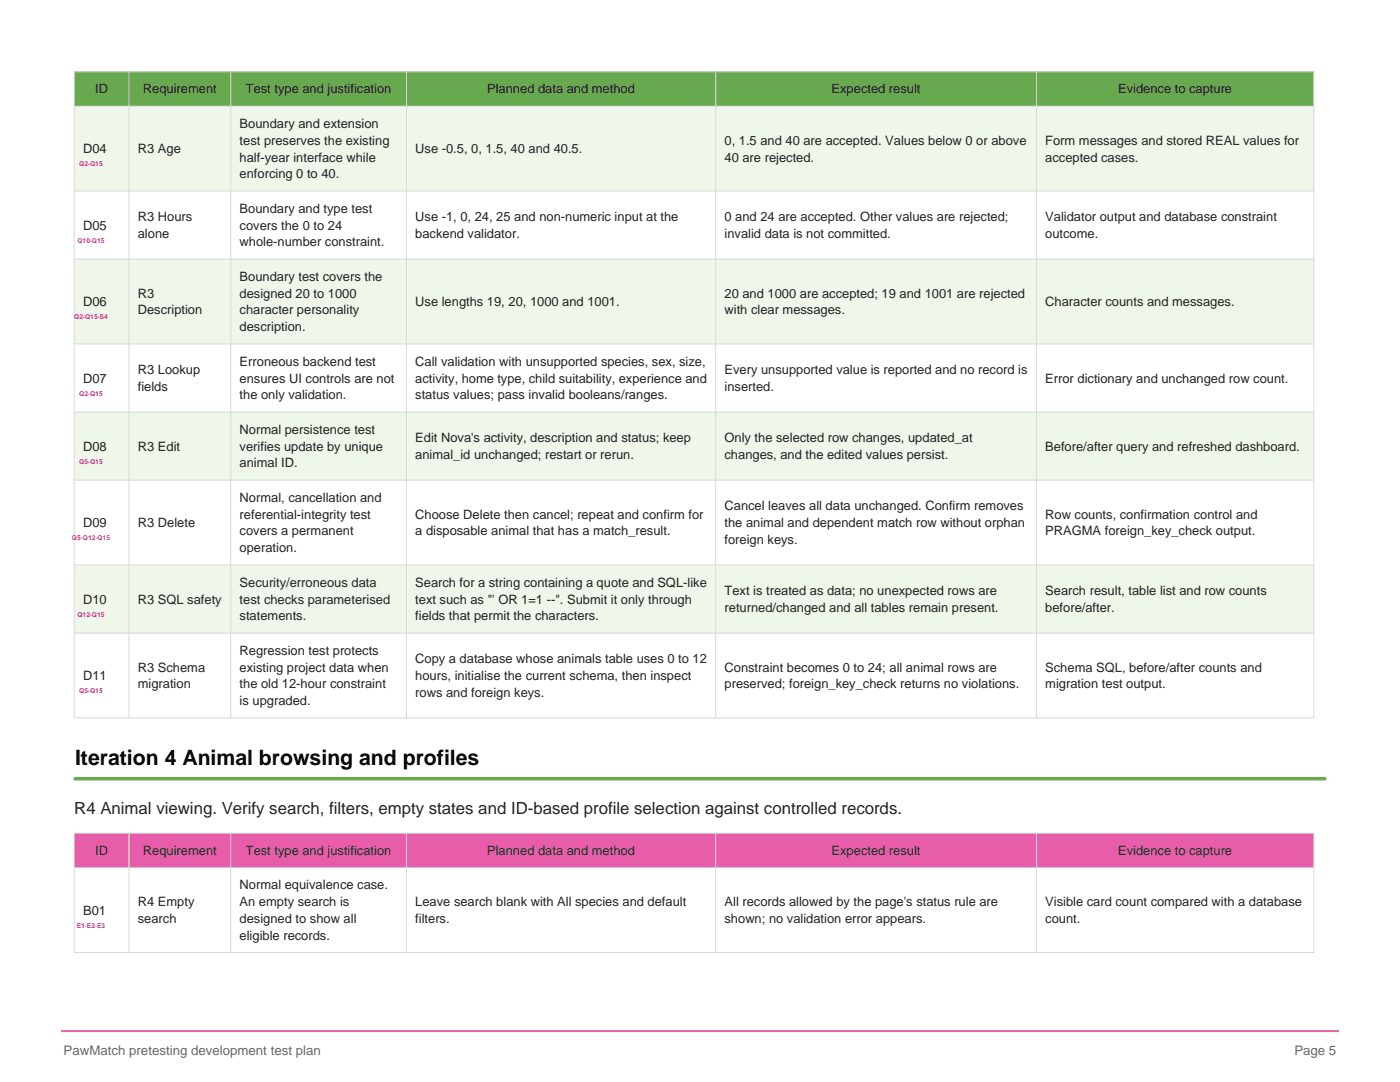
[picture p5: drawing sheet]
<svg xmlns="http://www.w3.org/2000/svg" width="279mm" height="216mm" viewBox="0 0 279 216" stroke-linecap="round" stroke-linejoin="round" font-family="sans-serif">
<defs><g id="words">
<text font-size="4.2" x="15" y="152.6">Iteration 4 Animal browsing and profiles</text>
<text font-size="3.4" fill="#222" x="14.8" y="162.4">R4 Animal viewing. Verify search, filters, empty states and ID-based profile selection against controlled records.</text>
<g font-size="2.6" fill="#222">
<text x="19" y="18.6">ID</text>
<text x="28.5" y="18.6">Requirement</text>
<text x="49.1" y="18.6">Test type and justification</text>
<text x="97.2" y="18.6">Planned data and method</text>
<text x="166" y="18.6">Expected result</text>
<text x="223.1" y="18.6">Evidence to capture</text>
<text x="47.8" y="25.5">Boundary and extension</text>
<text x="47.8" y="28.9">test preserves the existing</text>
<text x="144.6" y="28.9">0, 1.5 and 40 are accepted. Values below 0 or above</text>
<text x="208.6" y="28.9">Form messages and stored REAL values for</text>
<text x="16.6" y="30.6">D04</text>
<text x="27.5" y="30.6">R3 Age</text>
<text x="47.8" y="32.2">half-year interface while</text>
<text x="47.8" y="35.6">enforcing 0 to 40.</text>
<text x="82.9" y="30.6">Use -0.5, 0, 1.5, 40 and 40.5.</text>
<text x="144.6" y="32.2">40 are rejected.</text>
<text x="208.6" y="32.2">accepted cases.</text>
<text x="16.6" y="45.8">D05</text>
<text x="27.5" y="44.1">R3 Hours</text>
<text x="27.5" y="47.5">alone</text>
<text x="47.8" y="42.5">Boundary and type test</text>
<text x="47.8" y="45.8">covers the 0 to 24</text>
<text x="82.9" y="44.1">Use -1, 0, 24, 25 and non-numeric input at the</text>
<text x="82.9" y="47.5">backend validator.</text>
<text x="144.6" y="44.1">0 and 24 are accepted. Other values are rejected;</text>
<text x="144.6" y="47.5">invalid data is not committed.</text>
<text x="208.6" y="44.1">Validator output and database constraint</text>
<text x="208.6" y="47.5">outcome.</text>
<text x="47.8" y="49.2">whole-number constraint.</text>
<text x="27.5" y="59.4">R3</text>
<text x="47.8" y="56">Boundary test covers the</text>
<text x="47.8" y="59.4">designed 20 to 1000</text>
<text x="144.6" y="59.4">20 and 1000 are accepted; 19 and 1001 are rejected</text>
<text x="16.6" y="61.1">D06</text>
<text x="27.5" y="62.7">Description</text>
<text x="47.8" y="62.7">character personality</text>
<text x="82.9" y="61.1">Use lengths 19, 20, 1000 and 1001.</text>
<text x="144.6" y="62.7">with clear messages.</text>
<text x="208.6" y="61.1">Character counts and messages.</text>
<text x="47.8" y="66.1">description.</text>
<text x="16.6" y="76.3">D07</text>
<text x="27.5" y="74.7">R3 Lookup</text>
<text x="47.8" y="73">Erroneous backend test</text>
<text x="47.8" y="76.3">ensures UI controls are not</text>
<text x="82.9" y="73">Call validation with unsupported species, sex, size,</text>
<text x="82.9" y="76.3">activity, home type, child suitability, experience and</text>
<text x="144.6" y="74.7">Every unsupported value is reported and no record is</text>
<text x="208.6" y="76.3">Error dictionary and unchanged row count.</text>
<text x="27.5" y="78">fields</text>
<text x="47.8" y="79.7">the only validation.</text>
<text x="82.9" y="79.7">status values; pass invalid booleans/ranges.</text>
<text x="144.6" y="78">inserted.</text>
<text x="16.6" y="89.9">D08</text>
<text x="27.5" y="89.9">R3 Edit</text>
<text x="47.8" y="86.6">Normal persistence test</text>
<text x="47.8" y="89.9">verifies update by unique</text>
<text x="82.9" y="88.2">Edit Nova's activity, description and status; keep</text>
<text x="144.6" y="88.2">Only the selected row changes, updated_at</text>
<text x="208.6" y="89.9">Before/after query and refreshed dashboard.</text>
<text x="47.8" y="93.3">animal ID.</text>
<text x="82.9" y="91.6">animal_id unchanged; restart or rerun.</text>
<text x="144.6" y="91.6">changes, and the edited values persist.</text>
<text x="47.8" y="100.1">Normal, cancellation and</text>
<text x="144.6" y="101.8">Cancel leaves all data unchanged. Confirm removes</text>
<text x="16.6" y="105.2">D09</text>
<text x="27.5" y="105.2">R3 Delete</text>
<text x="47.8" y="103.5">referential-integrity test</text>
<text x="47.8" y="106.8">covers a permanent</text>
<text x="82.9" y="103.5">Choose Delete then cancel; repeat and confirm for</text>
<text x="82.9" y="106.8">a disposable animal that has a match_result.</text>
<text x="144.6" y="105.2">the animal and dependent match row without orphan</text>
<text x="208.6" y="103.5">Row counts, confirmation control and</text>
<text x="208.6" y="106.8">PRAGMA foreign_key_check output.</text>
<text x="47.8" y="110.2">operation.</text>
<text x="144.6" y="108.5">foreign keys.</text>
<text x="47.8" y="117.1">Security/erroneous data</text>
<text x="82.9" y="117.1">Search for a string containing a quote and SQL-like</text>
<text x="144.6" y="118.7">Text is treated as data; no unexpected rows are</text>
<text x="208.6" y="118.7">Search result, table list and row counts</text>
<text x="16.6" y="120.4">D10</text>
<text x="27.5" y="120.4">R3 SQL safety</text>
<text x="47.8" y="120.4">test checks parameterised</text>
<text x="47.8" y="123.8">statements.</text>
<text x="82.9" y="120.4">text such as &quot;' OR 1=1 --&quot;. Submit it only through</text>
<text x="82.9" y="123.8">fields that permit the characters.</text>
<text x="144.6" y="122.1">returned/changed and all tables remain present.</text>
<text x="208.6" y="122.1">before/after.</text>
<text x="47.8" y="130.7">Regression test protects</text>
<text x="16.6" y="135.7">D11</text>
<text x="27.5" y="134">R3 Schema</text>
<text x="27.5" y="137.4">migration</text>
<text x="47.8" y="134">existing project data when</text>
<text x="47.8" y="137.4">the old 12-hour constraint</text>
<text x="82.9" y="132.3">Copy a database whose animals table uses 0 to 12</text>
<text x="82.9" y="135.7">hours, initialise the current schema, then inspect</text>
<text x="144.6" y="134">Constraint becomes 0 to 24; all animal rows are</text>
<text x="144.6" y="137.4">preserved; foreign_key_check returns no violations.</text>
<text x="208.6" y="134">Schema SQL, before/after counts and</text>
<text x="208.6" y="137.4">migration test output.</text>
<text x="47.8" y="140.7">is upgraded.</text>
<text x="82.9" y="139">rows and foreign keys.</text>
<text x="19" y="170.6">ID</text>
<text x="28.5" y="170.6">Requirement</text>
<text x="49.1" y="170.6">Test type and justification</text>
<text x="97.2" y="170.6">Planned data and method</text>
<text x="166" y="170.6">Expected result</text>
<text x="223.1" y="170.6">Evidence to capture</text>
<text x="47.8" y="177.5">Normal equivalence case.</text>
<text x="16.6" y="182.5">B01</text>
<text x="27.5" y="180.8">R4 Empty</text>
<text x="27.5" y="184.2">search</text>
<text x="47.8" y="180.8">An empty search is</text>
<text x="47.8" y="184.2">designed to show all</text>
<text x="82.9" y="180.8">Leave search blank with All species and default</text>
<text x="82.9" y="184.2">filters.</text>
<text x="144.6" y="180.8">All records allowed by the page's status rule are</text>
<text x="144.6" y="184.2">shown; no validation error appears.</text>
<text x="208.6" y="180.8">Visible card count compared with a database</text>
<text x="208.6" y="184.2">count.</text>
<text x="47.8" y="187.5">eligible records.</text>
</g>
<g font-size="2.6" fill="#666">
<text x="12.7" y="210.6">PawMatch pretesting development test plan</text>
<text x="258.3" y="210.6">Page 5</text>
</g>
<g font-size="1.3" fill="#c23b83">
<text x="15.8" y="33.2">Q2·Q15</text>
<text x="15.4" y="48.4">Q10·Q15</text>
<text x="14.8" y="63.7">Q2·Q15·S4</text>
<text x="15.8" y="78.9">Q2·Q15</text>
<text x="15.8" y="92.5">Q5·Q15</text>
<text x="14.4" y="107.8">Q5·Q12·Q15</text>
<text x="15.4" y="123">Q12·Q15</text>
<text x="15.8" y="138.3">Q5·Q15</text>
<text x="15.3" y="185.1">E1·E2·E3</text>
</g>
</g></defs>
<path d="M12.2 205.7h255" fill="none" stroke="#e85da9" stroke-width=".39"/>
<path d="M14.8 14.3h247.4v6.9h-247.4z" fill-rule="evenodd" fill="#68a84f"/>
<g fill="#eef7ea">
<path d="M14.8 21.2h247.4v16.9h-247.4z" fill-rule="evenodd"/>
<path d="M14.8 51.7h247.4v16.9h-247.4z" fill-rule="evenodd"/>
<path d="M14.8 82.2h247.4v13.6h-247.4z" fill-rule="evenodd"/>
<path d="M14.8 112.7h247.4v13.6h-247.4z" fill-rule="evenodd"/>
</g>
<g fill="none" stroke="#d9d9d9" stroke-width=".2">
<path d="M14.8 14.3h247.4v128.9h-247.4zM25.7 14.3v128.9M46.1 14.3v128.9M81.1 14.3v128.9M142.8 14.3v128.9M206.8 14.3v128.9M14.8 21.2h247.4M14.8 38.1h247.4M14.8 51.7h247.4M14.8 68.6h247.4M14.8 82.2h247.4M14.8 95.8h247.4"/>
<path d="M14.8 112.7h247.4M14.8 126.3h247.4"/>
</g>
<path d="M15 148.3h249.4v7.1h-249.4z" fill-rule="evenodd" fill="#fff"/>
<path d="M15 155.4h249.4" fill="none" stroke="#68a84f" stroke-width=".71"/>
<path d="M14.8 166.3h247.4v6.8h-247.4z" fill-rule="evenodd" fill="#e85da9"/>
<path d="M14.8 166.3h247.4v23.8h-247.4zM14.8 173.1h247.4M25.7 166.3v23.8M46.1 166.3v23.8M81.1 166.3v23.8M142.8 166.3v23.8M206.8 166.3v23.8" fill="none" stroke="#d9d9d9" stroke-width=".2"/>
<use href="#words"/>
</svg>
